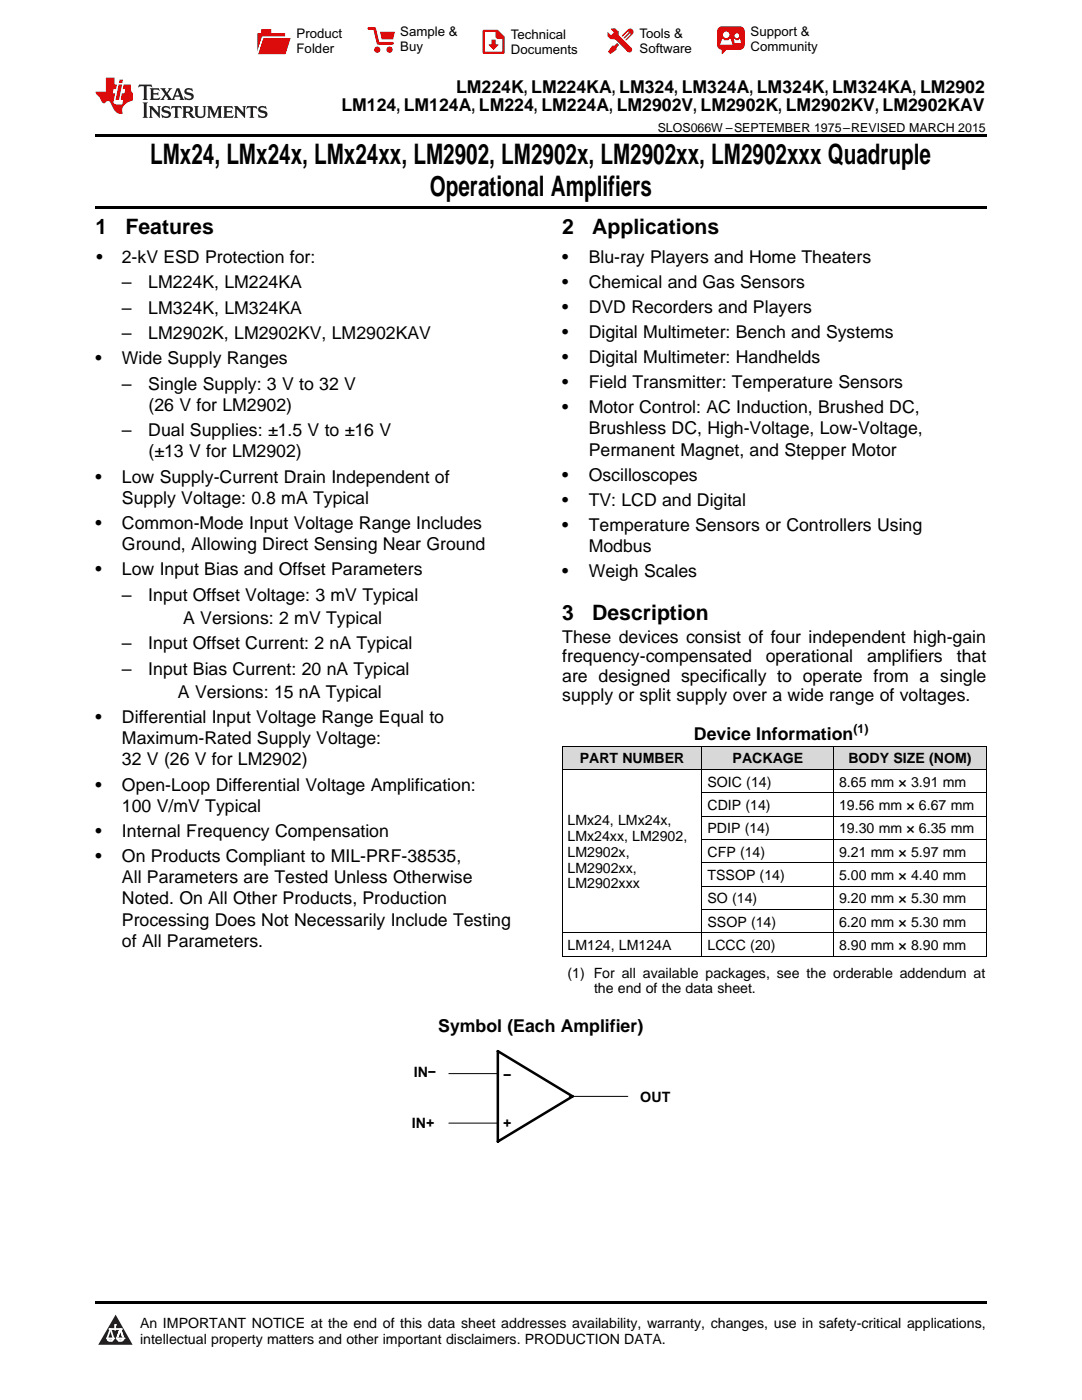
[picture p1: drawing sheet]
<svg xmlns="http://www.w3.org/2000/svg" width="216mm" height="279mm" viewBox="0 0 216 279" stroke-linecap="round" stroke-linejoin="round" font-family="sans-serif">
<defs><g id="words">
<g font-size="5.6">
<text x="30" y="32.8">LMx24, LMx24x, LMx24xx, LM2902, LM2902x, LM2902xx, LM2902xxx Quadruple</text>
<text x="85.8" y="39.2">Operational Amplifiers</text>
</g>
<g font-size="4.2">
<text x="19" y="46.7">1</text>
<text x="25" y="46.7">Features</text>
<text x="112.2" y="46.7">2</text>
<text x="118.2" y="46.7">Applications</text>
<text x="112.2" y="123.6">3</text>
<text x="118.2" y="123.6">Description</text>
</g>
<g font-size="3.5">
<text x="68.1" y="22.2">LM124, LM124A, LM224, LM224A, LM2902V, LM2902K, LM2902KV, LM2902KAV</text>
<text x="91" y="18.6">LM224K, LM224KA, LM324, LM324A, LM324K, LM324KA, LM2902</text>
<text x="19.2" y="52.4">•</text>
<text x="24.3" y="52.4">2-kV ESD Protection for:</text>
<text x="112.2" y="52.4">•</text>
<text x="117.5" y="52.4">Blu-ray Players and Home Theaters</text>
<text x="24.3" y="57.5">–</text>
<text x="29.6" y="57.5">LM224K, LM224KA</text>
<text x="112.2" y="57.4">•</text>
<text x="117.5" y="57.4">Chemical and Gas Sensors</text>
<text x="24.3" y="62.6">–</text>
<text x="29.6" y="62.6">LM324K, LM324KA</text>
<text x="112.2" y="62.4">•</text>
<text x="117.5" y="62.4">DVD Recorders and Players</text>
<text x="24.3" y="67.7">–</text>
<text x="29.6" y="67.7">LM2902K, LM2902KV, LM2902KAV</text>
<text x="112.2" y="67.5">•</text>
<text x="117.5" y="67.5">Digital Multimeter: Bench and Systems</text>
<text x="19" y="72.7">•</text>
<text x="24.3" y="72.7">Wide Supply Ranges</text>
<text x="24.3" y="77.8">–</text>
<text x="29.6" y="77.8">Single Supply: 3 V to 32 V</text>
<text x="112.2" y="72.5">•</text>
<text x="112.2" y="77.5">•</text>
<text x="117.5" y="72.5">Digital Multimeter: Handhelds</text>
<text x="117.5" y="77.5">Field Transmitter: Temperature Sensors</text>
<text x="29.6" y="82">(26 V for LM2902)</text>
<text x="112.2" y="82.5">•</text>
<text x="117.5" y="82.5">Motor Control: AC Induction, Brushed DC,</text>
<text x="24.3" y="87.1">–</text>
<text x="29.6" y="87.1">Dual Supplies: ±1.5 V to ±16 V</text>
<text x="117.5" y="86.7">Brushless DC, High-Voltage, Low-Voltage,</text>
<text x="29.6" y="91.3">(±13 V for LM2902)</text>
<text x="112.2" y="96">•</text>
<text x="117.5" y="90.9">Permanent Magnet, and Stepper Motor</text>
<text x="117.5" y="96">Oscilloscopes</text>
<text x="19" y="96.3">•</text>
<text x="24.3" y="96.3">Low Supply-Current Drain Independent of</text>
<text x="24.3" y="100.5">Supply Voltage: 0.8 mA Typical</text>
<text x="112.2" y="101">•</text>
<text x="117.5" y="101">TV: LCD and Digital</text>
<text x="19" y="105.6">•</text>
<text x="24.3" y="105.6">Common-Mode Input Voltage Range Includes</text>
<text x="112.2" y="106">•</text>
<text x="117.5" y="106">Temperature Sensors or Controllers Using</text>
<text x="24.3" y="109.8">Ground, Allowing Direct Sensing Near Ground</text>
<text x="117.5" y="110.2">Modbus</text>
<text x="19" y="114.8">•</text>
<text x="24.3" y="114.8">Low Input Bias and Offset Parameters</text>
<text x="24.3" y="119.9">–</text>
<text x="29.6" y="119.9">Input Offset Voltage: 3 mV Typical</text>
<text x="112.2" y="115.2">•</text>
<text x="117.5" y="115.2">Weigh Scales</text>
<text x="24.3" y="129.6">–</text>
<text x="29.6" y="129.6">Input Offset Current: 2 nA Typical</text>
<text x="112.2" y="128.3">These devices consist of four independent high-gain</text>
<text x="24.3" y="134.7">–</text>
<text x="29.6" y="134.7">Input Bias Current: 20 nA Typical</text>
<text x="112.2" y="132.2">frequency-compensated</text>
<text x="112.2" y="136.1">are designed specifically to operate from a single</text>
<text x="152.8" y="132.2">operational</text>
<text x="173" y="132.2">amplifiers</text>
<text x="190.9" y="132.2">that</text>
<text x="112.2" y="139.9">supply or split supply over a wide range of voltages.</text>
<text x="19" y="144.3">•</text>
<text x="24.3" y="144.3">Differential Input Voltage Range Equal to</text>
<text x="24.3" y="148.5">Maximum-Rated Supply Voltage:</text>
<text x="138.5" y="147.7">Device Information</text>
<text x="24.3" y="152.8">32 V (26 V for LM2902)</text>
<text x="19" y="157.8">•</text>
<text x="24.3" y="157.8">Open-Loop Differential Voltage Amplification:</text>
<text x="24.3" y="162">100 V/mV Typical</text>
<text x="19" y="167">•</text>
<text x="24.3" y="167">Internal Frequency Compensation</text>
<text x="19" y="172">•</text>
<text x="24.3" y="172">On Products Compliant to MIL-PRF-38535,</text>
<text x="24.3" y="176.2">All Parameters are Tested Unless Otherwise</text>
<text x="24.3" y="180.5">Noted. On All Other Products, Production</text>
<text x="24.3" y="184.7">Processing Does Not Necessarily Include Testing</text>
<text x="24.3" y="188.9">of All Parameters.</text>
<text x="87.5" y="206">Symbol (Each Amplifier)</text>
</g>
<g font-size="3.5" fill="#fff">
<text x="29.6" y="124.5">MM A Versions: 2 mV Typical</text>
<text x="29.6" y="139.3">MMA Versions: 15 nA Typical</text>
</g>
<g font-size="2.9">
<text x="82.6" y="215">IN−</text>
<text x="102.1" y="213.6" transform="rotate(-180 102.1 213.6)">−</text>
<text x="127.8" y="220">OUT</text>
<text x="82.2" y="225.2">IN+</text>
<text x="102.1" y="223.2" transform="rotate(-180 102.1 223.2)">+</text>
</g>
<g font-size="2.8">
<text x="115.7" y="152.3">PART NUMBER</text>
<text x="146.2" y="152.3">PACKAGE</text>
<text x="169.3" y="152.3">BODY SIZE (NOM)</text>
<text x="141.2" y="157">SOIC (14)</text>
<text x="141.2" y="161.6">CDIP (14)</text>
<text x="167.4" y="157">8.65 mm × 3.91 mm</text>
<text x="167.4" y="161.6">19.56 mm × 6.67 mm</text>
<text x="113.2" y="164.6">LMx24, LMx24x,</text>
<text x="113.2" y="167.8">LMx24xx, LM2902,</text>
<text x="141.2" y="166.3">PDIP (14)</text>
<text x="167.4" y="166.3">19.30 mm × 6.35 mm</text>
<text x="113.2" y="171">LM2902x,</text>
<text x="141.2" y="171">CFP (14)</text>
<text x="167.4" y="171">9.21 mm × 5.97 mm</text>
<text x="113.2" y="174.1">LM2902xx,</text>
<text x="113.2" y="177.3">LM2902xxx</text>
<text x="141.2" y="175.6">TSSOP (14)</text>
<text x="167.4" y="175.6">5.00 mm × 4.40 mm</text>
<text x="141.2" y="180.3">SO (14)</text>
<text x="141.2" y="184.9">SSOP (14)</text>
<text x="167.4" y="180.3">9.20 mm × 5.30 mm</text>
<text x="167.4" y="184.9">6.20 mm × 5.30 mm</text>
<text x="113.2" y="189.6">LM124, LM124A</text>
<text x="141.2" y="189.6">LCCC (20)</text>
<text x="167.4" y="189.6">8.90 mm × 8.90 mm</text>
<text x="113.2" y="195.1">(1) For all available packages, see the orderable addendum at</text>
<text x="118.5" y="198.3">the end of the data sheet.</text>
<text x="27.9" y="265">An IMPORTANT NOTICE at the end of this data sheet addresses availability, warranty, changes, use in safety-critical applications,</text>
<text x="27.9" y="268.2">intellectual property matters and other important disclaimers. PRODUCTION DATA.</text>
</g>
<g font-size="2.6">
<text x="59.2" y="7.6">Product</text>
<text x="59.2" y="10.6">Folder</text>
<text x="79.9" y="7.3">Sample &amp;</text>
<text x="79.9" y="10.2">Buy</text>
<text x="101.9" y="7.8">Technical</text>
<text x="101.9" y="10.8">Documents</text>
<text x="127.6" y="7.6">Tools &amp;</text>
<text x="127.6" y="10.6">Software</text>
<text x="149.8" y="7.2">Support &amp;</text>
<text x="149.8" y="10.2">Community</text>
</g>
<g font-size="2.5">
<text x="131.2" y="26.3">SLOS066W –SEPTEMBER 1975–REVISED MARCH 2015</text>
<text x="170.3" y="146.3">(1)</text>
</g>
</g></defs>
<g fill="#d8d8d8">
<path d="M112.2 148.9h27.9v4.7h-27.9z"/>
<path d="M140.1 148.9h26.3v4.7h-26.3z"/>
<path d="M166.4 148.9h30.4v4.7h-30.4z"/>
</g>
<path d="M23.1 262.4l3.4 6h-6.9z" fill="#231f20"/>
<path d="M21.4 267.1h1.2l-.3 .5h-.3a.55 .55 0 0 1-.6-.5z" fill-rule="evenodd" fill="#fff"/>
<path d="M21.4 267.1h1.2l-.3 .5h-.3a.55 .55 0 0 1-.6-.5z" fill="none" stroke="#231f20" stroke-width=".34"/>
<path d="M21.4 267.1l1.2 .1-.3 .4h-.5z" fill="none" stroke="#fff" stroke-width=".34"/>
<path d="M23 265.3h.1" fill="none" stroke="#fff" stroke-width=".34"/>
<path d="M23 264.4v.9z" fill="#fff"/>
<path d="M23 264.4v.9z" fill="none" stroke="#fff" stroke-width=".34"/>
<circle cx="23" cy="264.4" r=".17" fill="#fff"/>
<path d="M21.9 265.2h.1" fill="none" stroke="#fff" stroke-width=".34"/>
<path d="M21.9 265.2h2.3z" fill="#fff"/>
<path d="M21.9 265.2h2.3z" fill="none" stroke="#fff" stroke-width=".34"/>
<circle cx="24.2" cy="265.2" r=".17" fill="#fff"/>
<path d="M23.3 267.1h.1" fill="none" stroke="#fff" stroke-width=".34"/>
<path d="M24 265.2l-.7 1.9z" fill="#fff"/>
<path d="M24 265.2l-.7 1.9z" fill="none" stroke="#fff" stroke-width=".34"/>
<path d="M24 265.2l.7 1.9z" fill="#fff"/>
<path d="M24 265.2l.7 1.9z" fill="none" stroke="#fff" stroke-width=".34"/>
<path d="M24.6 267.1h.1" fill="none" stroke="#fff" stroke-width=".34"/>
<circle cx="21.4" cy="267.1" r=".17" fill="#fff"/>
<path d="M22.1 265.2l-.7 1.9z" fill="#fff"/>
<path d="M22.1 265.2l-.7 1.9z" fill="none" stroke="#fff" stroke-width=".34"/>
<path d="M22.1 265.2l.5 1.9z" fill="#fff"/>
<path d="M22.1 265.2l.5 1.9z" fill="none" stroke="#fff" stroke-width=".34"/>
<circle cx="22.6" cy="267.1" r=".17" fill="#fff"/>
<path d="M23.4 267.1h1.3a.65 .65 0 0 1-.7 .5 .65 .65 0 0 1-.6-.5z" fill-rule="evenodd" fill="#fff"/>
<path d="M23.4 267.1h1.3a.65 .65 0 0 1-.7 .5 .65 .65 0 0 1-.6-.5z" fill="none" stroke="#231f20" stroke-width=".34"/>
<path d="M23.4 267.1h1.3l-.4 .5h-.6z" fill="none" stroke="#fff" stroke-width=".34"/>
<path d="M23.3 267.1h.1" fill="none" stroke="#fff" stroke-width=".34"/>
<circle cx="24.7" cy="267.1" r=".17" fill="#fff"/>
<path d="M19 26.8h177.8v.6h-177.8zM19 41.2h177.8v.5h-177.8zM19 259.7h177.8v.5h-177.8z" fill="#000"/>
<path d="M99.3 209.8l15 9-15 9z" fill="none" stroke="#000" stroke-width=".5"/>
<g fill="none" stroke="#000" stroke-width=".2">
<path d="M112.2 153.5h84.6M112.2 148.9h84.6M112.2 148.9v42M140.1 148.9v42M140.1 158.2h56.7M166.3 148.9v42M196.8 148.9v42M140.1 176.8h56.7M140.1 172.2h56.7M140.1 167.5h56.7M140.1 162.9h56.7M112.2 190.8h84.6"/>
<path d="M112.2 186.1h84.6M140.1 181.5h56.7M89.6 214.3h9.7M113.6 218.8h11.7M89.6 224.1h9.7"/>
</g>
<path d="M27.7 16.9l-.1 .6 .6-.3h.5v.2v2.2l-.2 .4h1l-.2-.4v-2.2v-.2h.5l.6 .3-.2-.6zM29.9 17.6l.2 .4v1.6l-.2 .4h1.9l.1-.6a1.09 1.09 0 0 1-1.3 .1v-.6h.6l.4 .2v-.7l-.2 .2h-.8v-.6l.2-.1a1.01 1.01 0 0 1 1 .3l-.1-.6zM32 17.6l.9 1.2-1 1.2h.9l-.2-.3 .5-.7 .5 .7-.3 .3h1.7l-.2-.3 .1-.4h1l.1 .4-.2 .3h1l-.3-.4-.7-2h-.5l-1 2.2-.8-1.1 .9-1.1h-.9l.2 .2-.4 .7-.4-.7 .2-.2zM35.4 18l.4 1h-.8zM37 17.7a.66 .66 0 0 0-.2 .8 .66 .66 0 0 0 .6 .4l.7 .2 .1 .2a.8 .8 0 0 1-.7 .4 .8 .8 0 0 1-.7-.5l.1 .8 .2-.2a.94 .94 0 0 0 1.1 .1 .94 .94 0 0 0 .4-.9 1.48 1.48 0 0 0-1.3-.6v-.4a1.1 1.1 0 0 1 1.2 .2l-.2-.6-.2 .1-.5-.1zM28.5 20.4l.2 .4v2.3l-.2 .4h1l-.2-.4v-2.3l.2-.4zM29.7 21.2l.2 .4v1.5l-.2 .4h.8l-.3-.4 .1-1.3 1.6 1.8v-2l.2-.4h-.7l.2 .2v1.1l-1.2-1.3zM32.5 21.3a.66 .66 0 0 0-.2 .8 .66 .66 0 0 0 .6 .4l.6 .2 .2 .2a.8 .8 0 0 1-.8 .4 .8 .8 0 0 1-.7-.5l.2 .7 .2-.1a.94 .94 0 0 0 1 .1 .94 .94 0 0 0 .5-1 1.47 1.47 0 0 0-1.3-.6l-.1-.3a1.1 1.1 0 0 1 1.3 .2l-.2-.6-.2 .1-.5-.2zM34.3 21.2l-.2 .6a.64 .64 0 0 1 .8-.3v1.6l-.2 .4h1l-.3-.4 .1-1.6a.66 .66 0 0 1 .8 .3l-.2-.6zM36.3 21.2l.3 .4v1.5l-.3 .4h1l-.2-.2v-.7h.5l.1 .1a.8 .8 0 0 0 1.2 .7l-1-1a.62 .62 0 0 0 .6-.5 .62 .62 0 0 0-.6-.7zM37.1 21.5h.1a.48 .48 0 0 1 .6 0 .48 .48 0 0 1 .1 .6l-.2 .1-.6 .1zM38.7 21.2l.2 .2a2.29 2.29 0 0 0 .4 2 1.05 1.05 0 0 0 1.7-.7v-1.3l.2-.2h-.8l.2 .4v1.1a.61 .61 0 0 1-.6 .6 .61 .61 0 0 1-.6-.6v-1.1l.3-.4zM41.3 21.2l.3 .4v1.5l-.3 .4h.8l-.2-.4v-1.4l.8 1.9 .9-1.9v1.4l-.2 .4h.9l-.2-.4v-1.5l.2-.4h-.8l-.7 1.5-.6-1.5zM44.5 21.2l.2 .4v1.5l-.2 .4h1.9l.2-.6a1.1 1.1 0 0 1-1.4 .2v-.7h.6l.4 .2v-.6l-.2 .1-.8 .1v-.6l.2-.1a1.02 1.02 0 0 1 1.1 .2l-.2-.5zM46.7 21.2l.2 .4v1.5l-.2 .4h.8l-.3-.4 .1-1.3 1.6 1.8v-2l.2-.4h-.7l.2 .2v1.1l-1.2-1.3zM49.3 21.2l-.1 .6a.64 .64 0 0 1 .8-.3v1.6l-.3 .4h1l-.2-.4v-1.6a.66 .66 0 0 1 .8 .3l-.1-.6zM51.7 21.3a.66 .66 0 0 0-.2 .7 .66 .66 0 0 0 .7 .5l.6 .2 .1 .2a.8 .8 0 0 1-.7 .4 .8 .8 0 0 1-.7-.5l.1 .7 .2-.1a.94 .94 0 0 0 1.1 .1 .94 .94 0 0 0 .4-1 1.48 1.48 0 0 0-1.2-.6l-.1-.3a1.1 1.1 0 0 1 1.2 .2l-.2-.6-.1 .1-.6-.2z" fill="#231f20"/>
<path d="M21.1 15.5v2.8h-2v.4l.9 .9a.96 .96 0 0 0 1 1 .59 .59 0 0 1 .5-.4 .59 .59 0 0 1 .5 .3l.4 .8a1.61 1.61 0 0 0 2.1 1.3 1.63 1.63 0 0 1 1.1-2.2l.9-.3v-1.5a1.6 1.6 0 0 1-.4-1.7h-1.4l-.2 .9h.5l-.2 .8h-.5l-.2 1v.3h.5l-.2 .9h-.7a.74 .74 0 0 1-1-.6l.3-1.6h-.5l.2-.8h.5l.1-.9h-.4v-1.4zM23.7 16.9l-.7 3h.8l.6-3zM23.8 15.9l-.1 .7h.7l.2-.7z" fill="#ee1d23"/>
<g fill="#d60000">
<path d="M52.1 5.8h2v.8h2.8v4.2h-5.5v-4.2h.7z" fill-rule="evenodd"/>
<path d="M52.4 7.5h5.6l-1 3.3h-5.6z" fill-rule="evenodd"/>
</g>
<path d="M52.4 7.4h5.7l-.1 .1h-5.5l-1.1 3.3z" fill-rule="evenodd" fill="#fff"/>
<path d="M52.4 7.4h5.7l-.1 .1h-5.5l-1.1 3.3z" fill="none" stroke="#fff" stroke-width=".2"/>
<path d="M73.6 5.7h1.1l.7 2.9h2.9" fill="none" stroke="#d60000" stroke-width=".55"/>
<g fill="#d60000">
<path d="M75.8 6.3h3l-.4 1.6h-2.2z" fill-rule="evenodd"/>
<circle cx="75.3" cy="9.9" r=".62"/>
<circle cx="77.7" cy="9.9" r=".62"/>
</g>
<path d="M96.5 6.2h2.7l1.3 1.2v3.1h-4z" fill="none" stroke="#d60000" stroke-width=".44"/>
<g fill="#d60000">
<path d="M98.1 7.9h.8v1h.5l-.9 1.1-1-1v-.1h.6z" fill-rule="evenodd"/>
<path d="M98.9 6.2h.3l1.3 1.2v.4h-1.3l-.3-.4z" fill-rule="evenodd"/>
<path d="M121.9 5.7h.8l.7 .6 .1 .7 2.5 2.5-.8 .8-2.3-2.3-1.1-.2-.6-.6v-.8l.7 .6 .5-.4v-.2l-.5-.5z" fill-rule="evenodd"/>
<path d="M122.2 9.1h.4l.5-.5 .4 .4-.5 .5v.4l-1.2 .9-.5-.5z" fill-rule="evenodd"/>
<path d="M125.3 5.9a.67 .67 0 0 1 .9 0 .67 .67 0 0 1 0 .9z" fill-rule="evenodd"/>
<path d="M125.3 5.9l.9 .9-1.2 1.2h-.2v-.2l1-.9v-.2h-.2l-.9 1h-.2v-.2l.9-1 .1-.2h-.3l-.9 1h-.2v-.2z" fill-rule="evenodd"/>
<circle cx="125.6" cy="9.9" r=".54"/>
</g>
<path d="M123.3 6.3v.7" fill="none" stroke="#d60000" stroke-width=".2"/>
<g fill="#d60000">
<path d="M143.4 5.5l.6-.2h3.6a.95 .95 0 0 1 1 .9v2.8a.95 .95 0 0 1-1 .9h-3.6a.95 .95 0 0 1-.9-.9v-2.8z" fill-rule="evenodd"/>
<path d="M144 9.9h.9l-.7 .9h-.2z" fill-rule="evenodd"/>
</g>
<g fill="#fff">
<path d="M146.6 8.6h1.3z"/>
<path d="M144.1 7.8h.3l.1 .2h.8l.2-.2h.3l.4 1.1h-2.5z" fill-rule="evenodd"/>
<path d="M146.4 7.8h.3l.1 .2h.5l.2-.2h.2l.2 .8h-1.3z" fill-rule="evenodd"/>
<circle cx="144.9" cy="6.9" r=".65"/>
<circle cx="147" cy="7.1" r=".48"/>
</g>
<use href="#words"/>
</svg>
